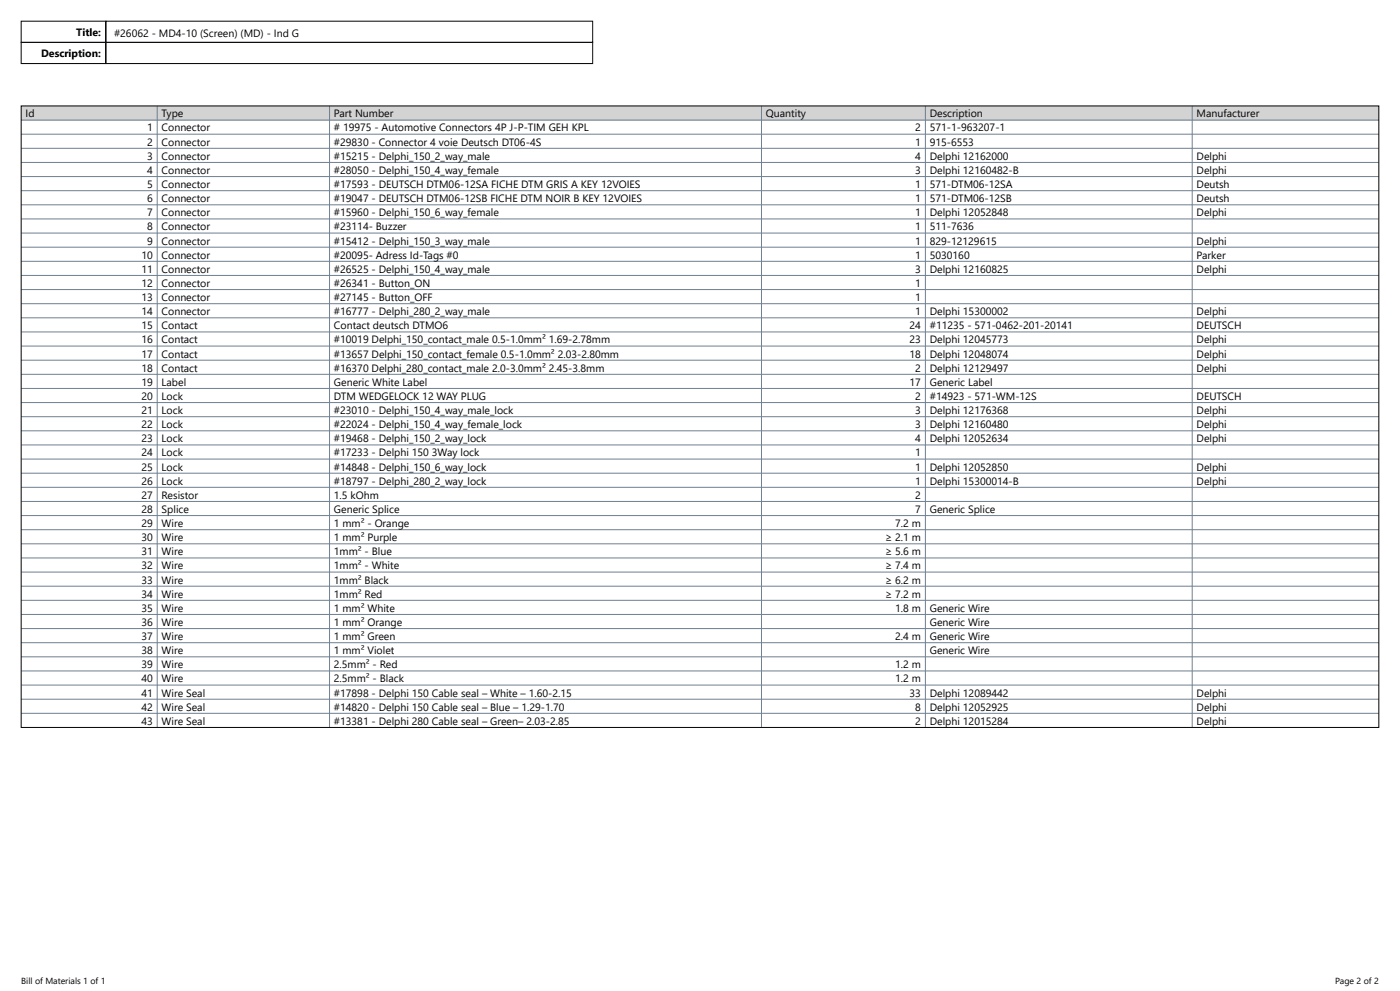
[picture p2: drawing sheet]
<svg xmlns="http://www.w3.org/2000/svg" width="420mm" height="297mm" viewBox="0 0 420 297" stroke-linecap="round" stroke-linejoin="round" font-family="sans-serif">
<defs><g id="words">
<g font-size="3.2">
<text x="22.9" y="10.8">Title:</text>
<text x="34.2" y="11.1">#26062 - MD4-10 (Screen) (MD) - Ind G</text>
<text x="12.4" y="17.2">Description:</text>
<text x="7.7" y="35.2">Id</text>
<text x="48.5" y="35.2">Type</text>
<text x="100.2" y="35.2">Part Number</text>
<text x="229.8" y="35.2">Quantity</text>
<text x="278.9" y="35.2">Description</text>
<text x="359" y="35.2">Manufacturer</text>
<text x="44.1" y="39.4">1</text>
<text x="48.5" y="39.4">Connector</text>
<text x="100.2" y="39.4"># 19975 - Automotive Connectors 4P J-P-TIM GEH KPL</text>
<text x="274.6" y="39.4">2</text>
<text x="278.9" y="39.4">571-1-963207-1</text>
<text x="44.1" y="43.6">2</text>
<text x="44.1" y="47.9">3</text>
<text x="48.5" y="43.6">Connector</text>
<text x="48.5" y="47.9">Connector</text>
<text x="100.2" y="43.6">#29830 - Connector 4 voie Deutsch DT06-4S</text>
<text x="100.2" y="47.9">#15215 - Delphi_150_2_way_male</text>
<text x="274.6" y="43.6">1</text>
<text x="274.6" y="47.9">4</text>
<text x="278.9" y="43.6">915-6553</text>
<text x="278.9" y="47.9">Delphi 12162000</text>
<text x="359" y="47.9">Delphi</text>
<text x="44.1" y="52.1">4</text>
<text x="48.5" y="52.1">Connector</text>
<text x="100.2" y="52.1">#28050 - Delphi_150_4_way_female</text>
<text x="274.6" y="52.1">3</text>
<text x="278.9" y="52.1">Delphi 12160482-B</text>
<text x="359" y="52.1">Delphi</text>
<text x="44.1" y="56.3">5</text>
<text x="48.5" y="56.3">Connector</text>
<text x="100.2" y="56.3">#17593 - DEUTSCH DTM06-12SA FICHE DTM GRIS A KEY 12VOIES</text>
<text x="274.6" y="56.3">1</text>
<text x="278.9" y="56.3">571-DTM06-12SA</text>
<text x="359" y="56.3">Deutsh</text>
<text x="44.1" y="60.6">6</text>
<text x="44.1" y="64.8">7</text>
<text x="48.5" y="60.6">Connector</text>
<text x="48.5" y="64.8">Connector</text>
<text x="100.2" y="60.6">#19047 - DEUTSCH DTM06-12SB FICHE DTM NOIR B KEY 12VOIES</text>
<text x="100.2" y="64.8">#15960 - Delphi_150_6_way_female</text>
<text x="274.6" y="60.6">1</text>
<text x="274.6" y="64.8">1</text>
<text x="278.9" y="60.6">571-DTM06-12SB</text>
<text x="278.9" y="64.8">Delphi 12052848</text>
<text x="359" y="60.6">Deutsh</text>
<text x="359" y="64.8">Delphi</text>
<text x="44.1" y="69">8</text>
<text x="48.5" y="69">Connector</text>
<text x="100.2" y="69">#23114- Buzzer</text>
<text x="274.6" y="69">1</text>
<text x="278.9" y="69">511-7636</text>
<text x="42.4" y="77.5">10</text>
<text x="44.1" y="73.3">9</text>
<text x="48.5" y="73.3">Connector</text>
<text x="48.5" y="77.5">Connector</text>
<text x="100.2" y="73.3">#15412 - Delphi_150_3_way_male</text>
<text x="100.2" y="77.5">#20095- Adress Id-Tags #0</text>
<text x="274.6" y="73.3">1</text>
<text x="274.6" y="77.5">1</text>
<text x="278.9" y="73.3">829-12129615</text>
<text x="278.9" y="77.5">5030160</text>
<text x="359" y="73.3">Delphi</text>
<text x="359" y="77.5">Parker</text>
<text x="42.4" y="81.7">11</text>
<text x="48.5" y="81.7">Connector</text>
<text x="100.2" y="81.7">#26525 - Delphi_150_4_way_male</text>
<text x="274.6" y="81.7">3</text>
<text x="278.9" y="81.7">Delphi 12160825</text>
<text x="359" y="81.7">Delphi</text>
<text x="42.4" y="86">12</text>
<text x="48.5" y="86">Connector</text>
<text x="100.2" y="86">#26341 - Button_ON</text>
<text x="274.6" y="86">1</text>
<text x="42.4" y="90.2">13</text>
<text x="42.4" y="94.4">14</text>
<text x="48.5" y="90.2">Connector</text>
<text x="48.5" y="94.4">Connector</text>
<text x="100.2" y="90.2">#27145 - Button_OFF</text>
<text x="100.2" y="94.4">#16777 - Delphi_280_2_way_male</text>
<text x="274.6" y="90.2">1</text>
<text x="274.6" y="94.4">1</text>
<text x="278.9" y="94.4">Delphi 15300002</text>
<text x="359" y="94.4">Delphi</text>
<text x="42.4" y="98.7">15</text>
<text x="48.5" y="98.7">Contact</text>
<text x="100.2" y="98.7">Contact deutsch DTMO6</text>
<text x="272.9" y="98.7">24</text>
<text x="278.9" y="98.7">#11235 - 571-0462-201-20141</text>
<text x="359" y="98.7">DEUTSCH</text>
<text x="42.4" y="102.9">16</text>
<text x="42.4" y="107.1">17</text>
<text x="48.5" y="102.9">Contact</text>
<text x="48.5" y="107.1">Contact</text>
<text x="100.2" y="102.9">#10019 Delphi_150_contact_male 0.5-1.0mm² 1.69-2.78mm</text>
<text x="100.2" y="107.1">#13657 Delphi_150_contact_female 0.5-1.0mm² 2.03-2.80mm</text>
<text x="272.9" y="102.9">23</text>
<text x="272.9" y="107.1">18</text>
<text x="278.9" y="102.9">Delphi 12045773</text>
<text x="278.9" y="107.1">Delphi 12048074</text>
<text x="359" y="102.9">Delphi</text>
<text x="359" y="107.1">Delphi</text>
<text x="42.4" y="111.4">18</text>
<text x="48.5" y="111.4">Contact</text>
<text x="100.2" y="111.4">#16370 Delphi_280_contact_male 2.0-3.0mm² 2.45-3.8mm</text>
<text x="274.6" y="111.4">2</text>
<text x="278.9" y="111.4">Delphi 12129497</text>
<text x="359" y="111.4">Delphi</text>
<text x="42.4" y="115.6">19</text>
<text x="42.4" y="119.8">20</text>
<text x="48.5" y="115.6">Label</text>
<text x="48.5" y="119.8">Lock</text>
<text x="100.2" y="115.6">Generic White Label</text>
<text x="100.2" y="119.8">DTM WEDGELOCK 12 WAY PLUG</text>
<text x="272.9" y="115.6">17</text>
<text x="274.6" y="119.8">2</text>
<text x="278.9" y="115.6">Generic Label</text>
<text x="278.9" y="119.8">#14923 - 571-WM-12S</text>
<text x="359" y="119.8">DEUTSCH</text>
<text x="42.4" y="124.1">21</text>
<text x="48.5" y="124.1">Lock</text>
<text x="100.2" y="124.1">#23010 - Delphi_150_4_way_male_lock</text>
<text x="274.6" y="124.1">3</text>
<text x="278.9" y="124.1">Delphi 12176368</text>
<text x="359" y="124.1">Delphi</text>
<text x="42.4" y="128.3">22</text>
<text x="48.5" y="128.3">Lock</text>
<text x="100.2" y="128.3">#22024 - Delphi_150_4_way_female_lock</text>
<text x="274.6" y="128.3">3</text>
<text x="278.9" y="128.3">Delphi 12160480</text>
<text x="359" y="128.3">Delphi</text>
<text x="42.4" y="132.5">23</text>
<text x="42.4" y="136.8">24</text>
<text x="48.5" y="132.5">Lock</text>
<text x="48.5" y="136.8">Lock</text>
<text x="100.2" y="132.5">#19468 - Delphi_150_2_way_lock</text>
<text x="100.2" y="136.8">#17233 - Delphi 150</text>
<text x="129.6" y="136.8">3Way lock</text>
<text x="274.6" y="132.5">4</text>
<text x="274.6" y="136.8">1</text>
<text x="278.9" y="132.5">Delphi 12052634</text>
<text x="359" y="132.5">Delphi</text>
<text x="42.4" y="141">25</text>
<text x="48.5" y="141">Lock</text>
<text x="100.2" y="141">#14848 - Delphi_150_6_way_lock</text>
<text x="274.6" y="141">1</text>
<text x="278.9" y="141">Delphi 12052850</text>
<text x="359" y="141">Delphi</text>
<text x="42.4" y="145.2">26</text>
<text x="42.4" y="149.5">27</text>
<text x="48.5" y="145.2">Lock</text>
<text x="48.5" y="149.5">Resistor</text>
<text x="100.2" y="145.2">#18797 - Delphi_280_2_way_lock</text>
<text x="100.2" y="149.5">1.5 kOhm</text>
<text x="274.6" y="145.2">1</text>
<text x="274.6" y="149.5">2</text>
<text x="278.9" y="145.2">Delphi 15300014-B</text>
<text x="359" y="145.2">Delphi</text>
<text x="42.4" y="153.7">28</text>
<text x="48.5" y="153.7">Splice</text>
<text x="100.2" y="153.7">Generic Splice</text>
<text x="274.6" y="153.7">7</text>
<text x="278.9" y="153.7">Generic Splice</text>
<text x="42.4" y="157.9">29</text>
<text x="48.5" y="157.9">Wire</text>
<text x="100.2" y="157.9">1 mm² - Orange</text>
<text x="268.6" y="157.9">7.2 m</text>
<text x="42.4" y="162.2">30</text>
<text x="42.4" y="166.4">31</text>
<text x="48.5" y="162.2">Wire</text>
<text x="48.5" y="166.4">Wire</text>
<text x="100.2" y="162.2">1 mm² Purple</text>
<text x="100.2" y="166.4">1mm² - Blue</text>
<text x="265.5" y="162.2">≥ 2.1 m</text>
<text x="265.5" y="166.4">≥ 5.6 m</text>
<text x="42.4" y="170.6">32</text>
<text x="48.5" y="170.6">Wire</text>
<text x="100.2" y="170.6">1mm² - White</text>
<text x="265.5" y="170.6">≥ 7.4 m</text>
<text x="42.4" y="174.9">33</text>
<text x="42.4" y="179.1">34</text>
<text x="48.5" y="174.9">Wire</text>
<text x="48.5" y="179.1">Wire</text>
<text x="100.2" y="174.9">1mm² Black</text>
<text x="100.2" y="179.1">1mm² Red</text>
<text x="265.5" y="174.9">≥ 6.2 m</text>
<text x="265.5" y="179.1">≥ 7.2 m</text>
<text x="42.4" y="183.3">35</text>
<text x="48.5" y="183.3">Wire</text>
<text x="100.2" y="183.3">1 mm² White</text>
<text x="268.6" y="183.3">1.8 m</text>
<text x="278.9" y="183.3">Generic Wire</text>
<text x="42.4" y="187.6">36</text>
<text x="42.4" y="191.8">37</text>
<text x="48.5" y="187.6">Wire</text>
<text x="48.5" y="191.8">Wire</text>
<text x="100.2" y="187.6">1 mm² Orange</text>
<text x="100.2" y="191.8">1 mm² Green</text>
<text x="268.6" y="191.8">2.4 m</text>
<text x="278.9" y="187.6">Generic Wire</text>
<text x="278.9" y="191.8">Generic Wire</text>
<text x="42.4" y="196">38</text>
<text x="48.5" y="196">Wire</text>
<text x="100.2" y="196">1 mm² Violet</text>
<text x="278.9" y="196">Generic Wire</text>
<text x="42.4" y="200.3">39</text>
<text x="48.5" y="200.3">Wire</text>
<text x="100.2" y="200.3">2.5mm² - Red</text>
<text x="268.6" y="200.3">1.2 m</text>
<text x="42.4" y="204.5">40</text>
<text x="42.4" y="208.7">41</text>
<text x="48.5" y="204.5">Wire</text>
<text x="48.5" y="208.7">Wire Seal</text>
<text x="100.2" y="204.5">2.5mm² - Black</text>
<text x="100.2" y="208.7">#17898 - Delphi 150 Cable seal – White – 1.60-2.15</text>
<text x="268.6" y="204.5">1.2 m</text>
<text x="272.9" y="208.7">33</text>
<text x="278.9" y="208.7">Delphi 12089442</text>
<text x="359" y="208.7">Delphi</text>
<text x="42.4" y="213">42</text>
<text x="48.5" y="213">Wire Seal</text>
<text x="100.2" y="213">#14820 - Delphi 150 Cable seal – Blue – 1.29-1.70</text>
<text x="274.6" y="213">8</text>
<text x="278.9" y="213">Delphi 12052925</text>
<text x="359" y="213">Delphi</text>
<text x="42.4" y="217.2">43</text>
<text x="48.5" y="217.2">Wire Seal</text>
<text x="100.2" y="217.2">#13381 - Delphi 280 Cable seal – Green– 2.03-2.85</text>
<text x="274.6" y="217.2">2</text>
<text x="278.9" y="217.2">Delphi 12015284</text>
<text x="359" y="217.2">Delphi</text>
</g>
<g font-size="2.6">
<text x="6.3" y="294.8">Bill of Materials 1 of 1</text>
<text x="400.6" y="294.8">Page 2 of 2</text>
</g>
</g></defs>
<path d="M6.3 31.8h407.3v4.2h-407.3z" fill-rule="evenodd" fill="#d3d3d3"/>
<g fill="none" stroke="#708090" stroke-width=".3">
<path d="M6.3 36h407.3M47.2 31.8v186.2M98.9 31.8v186.2M228.4 31.8v186.2M277.6 31.8v186.2M357.7 31.8v186.2M6.3 40.2h407.3M6.3 44.5h407.3M6.3 48.7h407.3M6.3 52.9h407.3M6.3 57.1h407.3M6.3 61.4h407.3"/>
<path d="M6.3 65.6h407.3M6.3 69.8h407.3M6.3 74.1h407.3M6.3 78.3h407.3M6.3 82.5h407.3M6.3 86.8h407.3M6.3 91h407.3M6.3 95.2h407.3M6.3 99.5h407.3M6.3 103.7h407.3M6.3 107.9h407.3M6.3 112.2h407.3"/>
<path d="M6.3 116.4h407.3M6.3 120.6h407.3M6.3 124.9h407.3M6.3 129.1h407.3M6.3 133.3h407.3M6.3 137.6h407.3M6.3 141.8h407.3M6.3 146h407.3M6.3 150.3h407.3M6.3 154.5h407.3M6.3 158.8h407.3M6.3 163h407.3"/>
<path d="M6.3 167.2h407.3M6.3 171.4h407.3M6.3 175.7h407.3M6.3 179.9h407.3M6.3 184.1h407.3M6.3 188.4h407.3M6.3 192.6h407.3M6.3 196.8h407.3M6.3 201.1h407.3M6.3 205.3h407.3M6.3 209.5h407.3M6.3 213.8h407.3"/>
</g>
<path d="M6.3 6.3h25.4v6.4h-25.4zM6.3 12.7h25.4v6.4h-25.4zM31.8 6.3h146v6.4h-146zM31.8 12.7h146v6.4h-146zM6.3 31.8h407.3v186.2h-407.3z" fill="none" stroke="#000" stroke-width=".3"/>
<use href="#words"/>
</svg>
